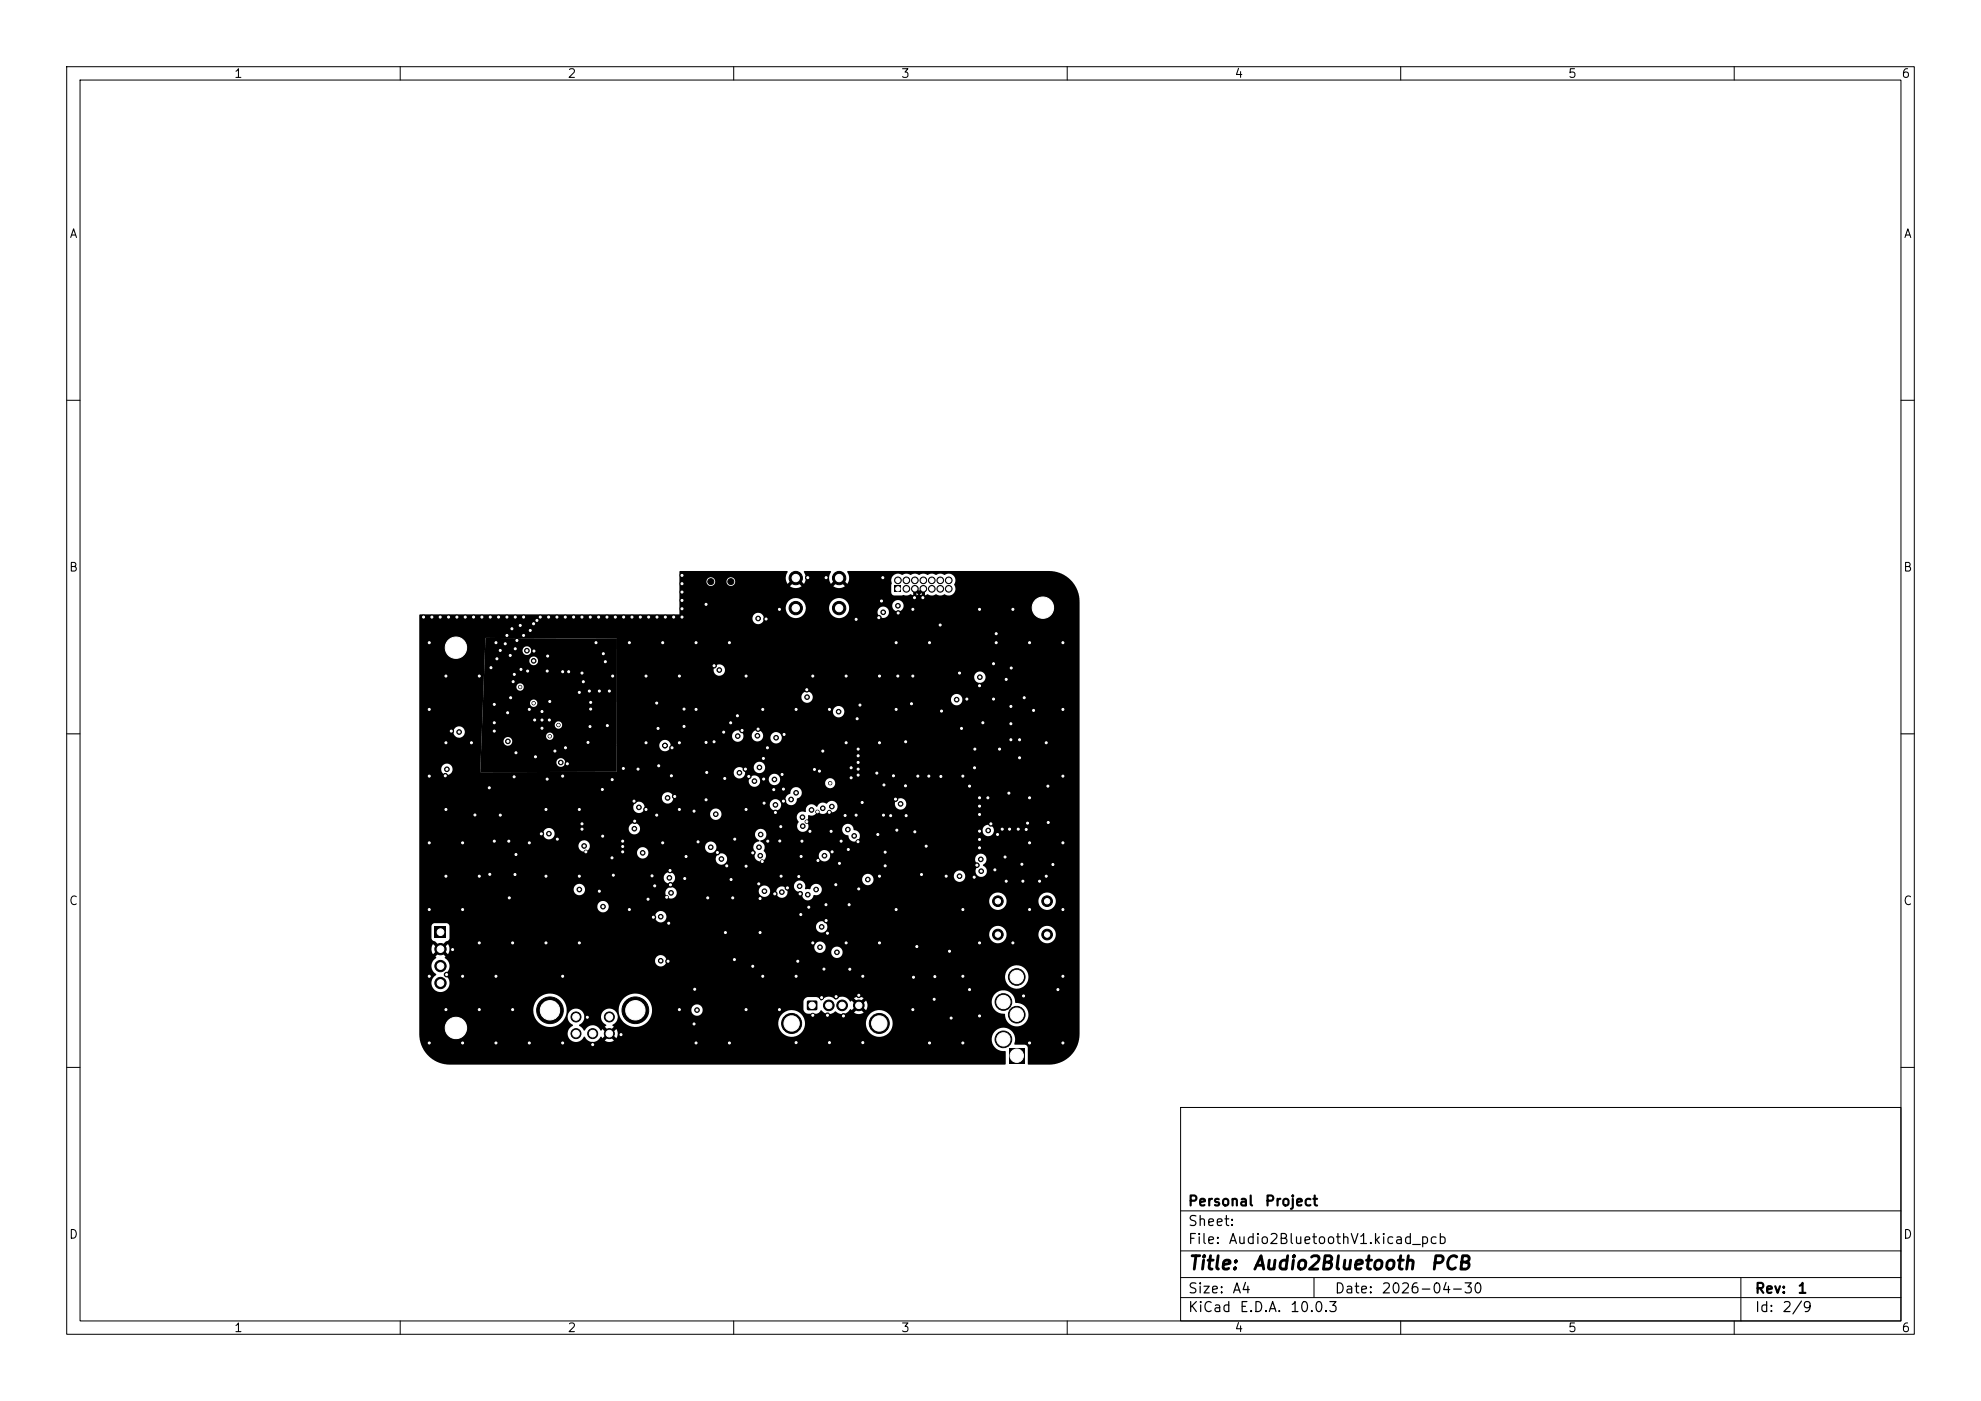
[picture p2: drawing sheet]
<svg xmlns="http://www.w3.org/2000/svg" width="297mm" height="210mm" viewBox="0 0 297 210" stroke-linecap="round" stroke-linejoin="round" font-family="sans-serif">
<defs><g id="words">
<g font-size="2">
<text x="178" y="190.8">Title:</text>
<text x="187.7" y="190.8">Audio2Bluetooth</text>
<text x="214.3" y="190.8">PCB</text>
</g>
<g font-size="1.5">
<text x="178" y="184.2">Sheet:</text>
<text x="178" y="181.2">Personal</text>
<text x="189.5" y="181.2">Project</text>
<text x="178" y="186.9">File:</text>
<text x="184.1" y="186.9">Audio2BluetoothV1.kicad_pcb</text>
<text x="178" y="197.1">KiCad</text>
<text x="178" y="194.3">Size:</text>
<text x="184.7" y="194.3">A4</text>
<text x="185.7" y="197.1">E.D.A.</text>
<text x="193.3" y="197.1">10.0.3</text>
<text x="200" y="194.3">Date:</text>
<text x="207" y="194.3">2026-04-30</text>
<text x="263" y="194.3">Rev:</text>
<text x="263" y="197.1">Id:</text>
<text x="267.1" y="197.1">2/9</text>
<text x="269.4" y="194.3">1</text>
</g>
<g font-size="1.3">
<text x="35" y="12">1</text>
<text x="85" y="12">2</text>
<text x="135" y="12">3</text>
<text x="185" y="12">4</text>
<text x="235" y="12">5</text>
<text x="285" y="12">6</text>
<text x="10.3" y="36">A</text>
<text x="285.4" y="36">A</text>
<text x="10.3" y="86">B</text>
<text x="285.3" y="86">B</text>
<text x="10.3" y="136">C</text>
<text x="285.3" y="136">C</text>
<text x="10.3" y="186">D</text>
<text x="285.3" y="186">D</text>
<text x="35" y="200">1</text>
<text x="85" y="200">2</text>
<text x="135" y="200">3</text>
<text x="185" y="200">4</text>
<text x="235" y="200">5</text>
<text x="285" y="200">6</text>
</g>
</g></defs>
<g fill="none" stroke="#000" stroke-width=".15">
<path d="M10 10h277v190h-277zM12 12h273v186h-273zM60 10v2M110 10v2M160 10v2M210 10v2M260 10v2M10 60h2M285 60h2M10 110h2M285 110h2M10 160h2"/>
<path d="M177 166h108v32h-108zM285 160h2M60 198v2M110 198v2M160 198v2M177 194.5h108M177 191.5h108M177 187.5h108M177 181.5h108M197 191.5v3M210 198v2M260 198v2"/>
<path d="M261 191.5v6.5"/>
</g>
<g fill="#000" stroke="#000" stroke-width=".15">
<circle cx="63.5" cy="92.5" r=".3"/>
<circle cx="64.4" cy="96.3" r=".35"/>
<circle cx="64.7" cy="92.5" r=".3"/>
<circle cx="66" cy="92.5" r=".3"/>
<circle cx="67.3" cy="92.5" r=".3"/>
<circle cx="68.4" cy="97.1" r="2.8"/>
<circle cx="68.5" cy="92.5" r=".3"/>
<circle cx="69.7" cy="92.5" r=".3"/>
<circle cx="71" cy="92.5" r=".3"/>
<circle cx="72.3" cy="92.5" r=".3"/>
<circle cx="73.5" cy="92.5" r=".3"/>
<circle cx="74.4" cy="96.3" r=".35"/>
<circle cx="74.5" cy="98.8" r=".3"/>
<circle cx="74.7" cy="92.5" r=".3"/>
<circle cx="75" cy="97.5" r=".3"/>
<circle cx="75.7" cy="96.5" r=".3"/>
<circle cx="76" cy="92.5" r=".3"/>
<circle cx="76" cy="95.3" r=".3"/>
<circle cx="76.5" cy="98.3" r=".3"/>
<circle cx="76.7" cy="94.3" r=".3"/>
<circle cx="77.3" cy="92.5" r=".3"/>
<circle cx="77.3" cy="97.3" r=".3"/>
<circle cx="77.5" cy="96" r=".3"/>
<circle cx="78" cy="93.8" r=".3"/>
<circle cx="78.5" cy="92.5" r=".3"/>
<circle cx="78.5" cy="95.3" r=".3"/>
<circle cx="79" cy="97.5" r=".35"/>
<circle cx="79.5" cy="94.5" r=".3"/>
<circle cx="80" cy="93.5" r=".3"/>
<circle cx="80" cy="99.1" r=".35"/>
<circle cx="80.1" cy="97.6" r=".35"/>
<circle cx="80.5" cy="93" r=".3"/>
<circle cx="81" cy="92.5" r=".3"/>
<circle cx="82.1" cy="98.3" r=".35"/>
<circle cx="82.3" cy="92.5" r=".3"/>
<circle cx="83.5" cy="92.5" r=".3"/>
<circle cx="84.7" cy="92.5" r=".3"/>
<circle cx="86" cy="92.5" r=".3"/>
<circle cx="87.3" cy="92.5" r=".3"/>
<circle cx="88.5" cy="92.5" r=".3"/>
<circle cx="89.4" cy="96.3" r=".35"/>
<circle cx="89.7" cy="92.5" r=".3"/>
<circle cx="90.5" cy="98" r=".35"/>
<circle cx="90.8" cy="99.2" r=".35"/>
<circle cx="91" cy="92.5" r=".3"/>
<circle cx="92.3" cy="92.5" r=".3"/>
<circle cx="93.5" cy="92.5" r=".3"/>
<circle cx="94.4" cy="96.3" r=".35"/>
<circle cx="94.7" cy="92.5" r=".3"/>
<circle cx="96" cy="92.5" r=".3"/>
<circle cx="97.2" cy="92.5" r=".3"/>
<circle cx="98.5" cy="92.5" r=".3"/>
<circle cx="99.4" cy="96.3" r=".35"/>
<circle cx="99.7" cy="92.5" r=".3"/>
<circle cx="101" cy="92.5" r=".3"/>
<circle cx="102.2" cy="90" r=".3"/>
<circle cx="102.2" cy="92.5" r=".3"/>
<circle cx="102.2" cy="86.3" r=".3"/>
<circle cx="102.2" cy="87.5" r=".3"/>
<circle cx="102.2" cy="91.3" r=".3"/>
<circle cx="102.3" cy="88.8" r=".3"/>
<circle cx="104.4" cy="96.3" r=".35"/>
<circle cx="105.9" cy="90.6" r=".35"/>
<circle cx="106.6" cy="87.2" r=".45"/>
<circle cx="107.1" cy="99.8" r=".35"/>
<circle cx="109.4" cy="96.3" r=".35"/>
<circle cx="109.6" cy="87.2" r=".45"/>
<circle cx="113.7" cy="92.7" r=".35"/>
<circle cx="114.9" cy="92.8" r=".35"/>
<circle cx="116.9" cy="91.3" r=".35"/>
<circle cx="119.3" cy="86.6" r="1"/>
<circle cx="119.3" cy="91.1" r="1"/>
<circle cx="121.1" cy="86.6" r=".35"/>
<circle cx="123.9" cy="86.6" r=".35"/>
<circle cx="125.8" cy="86.6" r="1"/>
<circle cx="125.8" cy="91.1" r="1"/>
<circle cx="128.4" cy="92.8" r=".35"/>
<circle cx="131.8" cy="92.6" r=".35"/>
<circle cx="132.2" cy="90.1" r=".35"/>
<circle cx="132.4" cy="86.6" r=".35"/>
<circle cx="132.4" cy="91.8" r=".35"/>
<circle cx="134.4" cy="96.3" r=".35"/>
<circle cx="134.6" cy="87" r=".5"/>
<circle cx="134.6" cy="90.8" r=".35"/>
<circle cx="134.7" cy="91.9" r=".35"/>
<circle cx="135.9" cy="88.3" r=".5"/>
<circle cx="135.9" cy="87" r=".5"/>
<circle cx="136.9" cy="91.3" r=".35"/>
<circle cx="137.1" cy="89.6" r=".35"/>
<circle cx="137.2" cy="87" r=".5"/>
<circle cx="137.2" cy="88.3" r=".5"/>
<circle cx="138.4" cy="89.6" r=".35"/>
<circle cx="138.4" cy="87" r=".5"/>
<circle cx="138.4" cy="88.3" r=".5"/>
<circle cx="139.4" cy="96.3" r=".35"/>
<circle cx="139.7" cy="88.3" r=".5"/>
<circle cx="139.7" cy="87" r=".5"/>
<circle cx="141" cy="93.7" r=".35"/>
<circle cx="141" cy="88.3" r=".5"/>
<circle cx="141" cy="87" r=".5"/>
<circle cx="142.2" cy="87" r=".5"/>
<circle cx="142.2" cy="88.3" r=".5"/>
<circle cx="146.9" cy="91.3" r=".35"/>
<circle cx="149" cy="99.5" r=".35"/>
<circle cx="149.4" cy="95" r=".35"/>
<circle cx="149.4" cy="96.3" r=".35"/>
<circle cx="151.9" cy="91.3" r=".35"/>
<circle cx="154.4" cy="96.3" r=".35"/>
<circle cx="156.4" cy="91.1" r="2.8"/>
<circle cx="159.4" cy="96.3" r=".35"/>
<circle cx="64.4" cy="116.3" r=".35"/>
<circle cx="64.4" cy="106.3" r=".35"/>
<circle cx="66.8" cy="116.3" r=".35"/>
<circle cx="66.9" cy="111.3" r=".35"/>
<circle cx="66.9" cy="101.3" r=".35"/>
<circle cx="67" cy="115.3" r=".35"/>
<circle cx="67.7" cy="109.6" r=".35"/>
<circle cx="68.8" cy="109.7" r=".35"/>
<circle cx="70.7" cy="111.3" r=".35"/>
<circle cx="71.9" cy="101.3" r=".35"/>
<circle cx="73.4" cy="118.1" r=".35"/>
<circle cx="73.6" cy="100.1" r=".35"/>
<circle cx="74.1" cy="105.6" r=".35"/>
<circle cx="74.1" cy="109.6" r=".35"/>
<circle cx="74.1" cy="108.3" r=".35"/>
<circle cx="76.1" cy="106.8" r=".35"/>
<circle cx="76.1" cy="111.1" r=".35"/>
<circle cx="76.6" cy="104.6" r=".35"/>
<circle cx="76.9" cy="102.2" r=".35"/>
<circle cx="77.1" cy="116.4" r=".35"/>
<circle cx="77.1" cy="101.1" r=".35"/>
<circle cx="77.4" cy="112.8" r=".35"/>
<circle cx="78" cy="103" r=".25"/>
<circle cx="78.1" cy="100.3" r=".35"/>
<circle cx="79.1" cy="100.6" r=".35"/>
<circle cx="79.4" cy="106.3" r=".35"/>
<circle cx="80" cy="105.4" r=".25"/>
<circle cx="80.2" cy="107.9" r=".25"/>
<circle cx="80.3" cy="113.4" r=".25"/>
<circle cx="81.3" cy="109.2" r=".25"/>
<circle cx="81.3" cy="106.7" r=".25"/>
<circle cx="81.3" cy="107.9" r=".25"/>
<circle cx="82" cy="116.8" r=".3"/>
<circle cx="82" cy="100.6" r=".25"/>
<circle cx="82.4" cy="107.9" r=".25"/>
<circle cx="82.4" cy="110.4" r=".25"/>
<circle cx="82.4" cy="105.2" r=".25"/>
<circle cx="83.2" cy="112.6" r=".25"/>
<circle cx="83.7" cy="108.7" r=".25"/>
<circle cx="84.1" cy="114.3" r=".35"/>
<circle cx="84.4" cy="116.3" r=".35"/>
<circle cx="84.4" cy="100.7" r=".25"/>
<circle cx="84.8" cy="112.1" r=".3"/>
<circle cx="85.1" cy="114.5" r=".35"/>
<circle cx="85.3" cy="100.7" r=".25"/>
<circle cx="86.9" cy="103.8" r=".35"/>
<circle cx="87.3" cy="100.9" r=".35"/>
<circle cx="87.5" cy="102.2" r=".35"/>
<circle cx="88.2" cy="111.3" r=".35"/>
<circle cx="88.4" cy="103.6" r=".35"/>
<circle cx="88.5" cy="108.9" r=".25"/>
<circle cx="88.6" cy="106.3" r=".35"/>
<circle cx="88.6" cy="105.3" r=".35"/>
<circle cx="89.9" cy="103.6" r=".35"/>
<circle cx="90.3" cy="118.3" r=".3"/>
<circle cx="91.1" cy="108.8" r=".3"/>
<circle cx="91.4" cy="103.6" r=".35"/>
<circle cx="91.8" cy="116.9" r=".3"/>
<circle cx="91.9" cy="101.3" r=".35"/>
<circle cx="93.5" cy="115.2" r=".25"/>
<circle cx="95.7" cy="115.3" r=".35"/>
<circle cx="96.9" cy="111.3" r=".35"/>
<circle cx="96.9" cy="101.3" r=".35"/>
<circle cx="98.5" cy="105.4" r=".35"/>
<circle cx="98.7" cy="109.2" r=".35"/>
<circle cx="98.8" cy="114.8" r=".35"/>
<circle cx="99.7" cy="111.8" r=".35"/>
<circle cx="100.1" cy="119.6" r=".35"/>
<circle cx="100.7" cy="116.3" r=".35"/>
<circle cx="100.8" cy="112.1" r=".35"/>
<circle cx="101.2" cy="119.4" r=".35"/>
<circle cx="101.9" cy="111.3" r=".35"/>
<circle cx="101.9" cy="101.3" r=".35"/>
<circle cx="102.6" cy="108.9" r=".35"/>
<circle cx="102.6" cy="106.3" r=".35"/>
<circle cx="104.4" cy="106.3" r=".35"/>
<circle cx="105.9" cy="119.9" r=".35"/>
<circle cx="105.9" cy="111.3" r=".35"/>
<circle cx="106" cy="115.8" r=".35"/>
<circle cx="107.1" cy="111.2" r=".35"/>
<circle cx="107.8" cy="100.4" r=".35"/>
<circle cx="108.5" cy="109.8" r=".35"/>
<circle cx="108.7" cy="116.7" r=".35"/>
<circle cx="109.5" cy="108.4" r=".25"/>
<circle cx="110.6" cy="107.3" r=".35"/>
<circle cx="110.6" cy="110.3" r=".35"/>
<circle cx="110.9" cy="115.8" r=".35"/>
<circle cx="111.3" cy="109.5" r=".35"/>
<circle cx="111.8" cy="115.3" r=".35"/>
<circle cx="111.9" cy="101.3" r=".35"/>
<circle cx="112.3" cy="116.4" r=".35"/>
<circle cx="113.1" cy="117.1" r=".35"/>
<circle cx="113.6" cy="110.3" r=".35"/>
<circle cx="113.7" cy="109.3" r=".35"/>
<circle cx="113.9" cy="115" r=".35"/>
<circle cx="114.4" cy="106.3" r=".35"/>
<circle cx="114.5" cy="113.7" r=".25"/>
<circle cx="114.5" cy="116.8" r=".35"/>
<circle cx="115.1" cy="112.1" r=".25"/>
<circle cx="116" cy="118.4" r=".3"/>
<circle cx="116.1" cy="116.8" r=".35"/>
<circle cx="116.4" cy="110.6" r=".35"/>
<circle cx="117.3" cy="116.1" r=".25"/>
<circle cx="117.5" cy="118.3" r=".25"/>
<circle cx="117.6" cy="110.1" r=".35"/>
<circle cx="118.6" cy="119.8" r=".35"/>
<circle cx="119.4" cy="118.8" r=".35"/>
<circle cx="119.4" cy="106.3" r=".35"/>
<circle cx="121" cy="103.4" r=".35"/>
<circle cx="121" cy="104.5" r=".35"/>
<circle cx="121.9" cy="101.3" r=".35"/>
<circle cx="122.1" cy="115.3" r=".35"/>
<circle cx="122.9" cy="115.6" r=".35"/>
<circle cx="123.4" cy="112.6" r=".35"/>
<circle cx="124.4" cy="106.3" r=".35"/>
<circle cx="124.5" cy="117.4" r=".25"/>
<circle cx="125.7" cy="106.7" r=".35"/>
<circle cx="126.9" cy="111.3" r=".35"/>
<circle cx="126.9" cy="101.3" r=".35"/>
<circle cx="127.6" cy="116.6" r=".35"/>
<circle cx="127.6" cy="115.1" r=".35"/>
<circle cx="128.5" cy="107.7" r=".3"/>
<circle cx="128.7" cy="116.2" r=".35"/>
<circle cx="128.7" cy="113.3" r=".35"/>
<circle cx="128.7" cy="114.3" r=".35"/>
<circle cx="128.7" cy="112.3" r=".35"/>
<circle cx="128.7" cy="115.3" r=".35"/>
<circle cx="128.9" cy="105.7" r=".3"/>
<circle cx="131.5" cy="115.9" r=".35"/>
<circle cx="131.9" cy="111.3" r=".35"/>
<circle cx="131.9" cy="101.3" r=".35"/>
<circle cx="132.5" cy="117.7" r=".35"/>
<circle cx="134" cy="116.3" r=".35"/>
<circle cx="134.3" cy="119.8" r=".35"/>
<circle cx="134.4" cy="106.3" r=".35"/>
<circle cx="134.6" cy="101.3" r=".35"/>
<circle cx="135.8" cy="117.8" r=".3"/>
<circle cx="135.8" cy="111.2" r=".3"/>
<circle cx="136.7" cy="105.5" r=".35"/>
<circle cx="136.9" cy="101.3" r=".35"/>
<circle cx="137.6" cy="116.3" r=".25"/>
<circle cx="139.3" cy="116.3" r=".35"/>
<circle cx="141.1" cy="116.4" r=".35"/>
<circle cx="141.2" cy="106.6" r=".35"/>
<circle cx="143.4" cy="104.9" r=".35"/>
<circle cx="143.9" cy="100.9" r=".35"/>
<circle cx="144.2" cy="109.2" r=".35"/>
<circle cx="144.4" cy="116.3" r=".35"/>
<circle cx="145" cy="104.8" r=".35"/>
<circle cx="145.4" cy="117.8" r=".35"/>
<circle cx="146.1" cy="115.1" r=".35"/>
<circle cx="146.2" cy="112.3" r=".35"/>
<circle cx="146.9" cy="102.8" r=".35"/>
<circle cx="146.9" cy="119.6" r=".35"/>
<circle cx="146.9" cy="101.5" r=".35"/>
<circle cx="147.4" cy="108.3" r=".35"/>
<circle cx="148.1" cy="119.6" r=".35"/>
<circle cx="149" cy="104.8" r=".35"/>
<circle cx="149.9" cy="112.3" r=".35"/>
<circle cx="150.9" cy="101.8" r=".35"/>
<circle cx="151.3" cy="118.9" r=".35"/>
<circle cx="151.6" cy="108.5" r=".35"/>
<circle cx="151.6" cy="105.9" r=".35"/>
<circle cx="151.6" cy="110.9" r=".35"/>
<circle cx="151.6" cy="100.1" r=".35"/>
<circle cx="152.9" cy="110.9" r=".35"/>
<circle cx="152.9" cy="113.6" r=".35"/>
<circle cx="153.6" cy="104.6" r=".35"/>
<circle cx="154.4" cy="119.6" r=".35"/>
<circle cx="155" cy="106.5" r=".35"/>
<circle cx="156.9" cy="111.3" r=".35"/>
<circle cx="157.1" cy="117.8" r=".35"/>
<circle cx="159.4" cy="116.3" r=".35"/>
<circle cx="159.4" cy="106.3" r=".35"/>
<circle cx="64.4" cy="136.3" r=".35"/>
<circle cx="64.4" cy="126.3" r=".35"/>
<circle cx="66.9" cy="121.3" r=".35"/>
<circle cx="66.9" cy="131.3" r=".35"/>
<circle cx="69.4" cy="136.3" r=".35"/>
<circle cx="69.4" cy="126.3" r=".35"/>
<circle cx="71.2" cy="122.2" r=".3"/>
<circle cx="71.9" cy="131.3" r=".35"/>
<circle cx="73.4" cy="131.1" r=".3"/>
<circle cx="74.1" cy="126.1" r=".35"/>
<circle cx="75" cy="122.2" r=".3"/>
<circle cx="76.3" cy="126.1" r=".3"/>
<circle cx="76.4" cy="134.6" r=".35"/>
<circle cx="77.2" cy="131.1" r=".3"/>
<circle cx="77.4" cy="128.1" r=".35"/>
<circle cx="79.4" cy="126.3" r=".35"/>
<circle cx="81.2" cy="125" r=".35"/>
<circle cx="81.9" cy="121.3" r=".35"/>
<circle cx="81.9" cy="131.3" r=".35"/>
<circle cx="82.3" cy="125" r=".35"/>
<circle cx="83.6" cy="125.8" r=".35"/>
<circle cx="86.9" cy="121.3" r=".35"/>
<circle cx="86.9" cy="133.3" r=".35"/>
<circle cx="86.9" cy="131.3" r=".35"/>
<circle cx="87.3" cy="123.5" r=".35"/>
<circle cx="87.3" cy="124.3" r=".35"/>
<circle cx="87.6" cy="126.8" r=".35"/>
<circle cx="87.8" cy="127.7" r=".25"/>
<circle cx="89.9" cy="133.6" r=".35"/>
<circle cx="90.4" cy="125.3" r=".35"/>
<circle cx="90.4" cy="135.9" r=".35"/>
<circle cx="91.8" cy="128.6" r=".35"/>
<circle cx="92" cy="131.2" r=".35"/>
<circle cx="93.4" cy="127.7" r=".35"/>
<circle cx="93.4" cy="126.9" r=".35"/>
<circle cx="93.4" cy="126.1" r=".35"/>
<circle cx="94.4" cy="136.3" r=".35"/>
<circle cx="95.1" cy="120.1" r=".35"/>
<circle cx="95.1" cy="124.2" r=".35"/>
<circle cx="95.2" cy="123.1" r=".35"/>
<circle cx="95.8" cy="121" r=".35"/>
<circle cx="96.4" cy="127.8" r=".35"/>
<circle cx="96.9" cy="121.3" r=".35"/>
<circle cx="97.2" cy="134.8" r=".35"/>
<circle cx="97.8" cy="131.3" r=".35"/>
<circle cx="98" cy="137.5" r=".35"/>
<circle cx="98.2" cy="132.8" r=".25"/>
<circle cx="98.5" cy="122.2" r=".35"/>
<circle cx="99.1" cy="137.4" r=".35"/>
<circle cx="99.4" cy="126.3" r=".35"/>
<circle cx="100" cy="134.5" r=".25"/>
<circle cx="100.3" cy="138.4" r=".35"/>
<circle cx="100.4" cy="131.6" r=".35"/>
<circle cx="100.5" cy="130.5" r=".35"/>
<circle cx="100.5" cy="132.6" r=".35"/>
<circle cx="100.6" cy="133.8" r=".35"/>
<circle cx="101.9" cy="121.3" r=".35"/>
<circle cx="102.7" cy="131.7" r=".35"/>
<circle cx="102.9" cy="128.4" r=".35"/>
<circle cx="104.1" cy="121.6" r=".35"/>
<circle cx="104.7" cy="126.2" r=".35"/>
<circle cx="106.1" cy="134.6" r=".35"/>
<circle cx="106.6" cy="127" r=".35"/>
<circle cx="107.3" cy="122" r=".35"/>
<circle cx="107.6" cy="127.8" r=".35"/>
<circle cx="108.2" cy="128.8" r=".35"/>
<circle cx="108.8" cy="139.8" r=".35"/>
<circle cx="109" cy="129.8" r=".35"/>
<circle cx="109.6" cy="131.8" r=".35"/>
<circle cx="109.9" cy="134.6" r=".35"/>
<circle cx="110.2" cy="125.8" r=".35"/>
<circle cx="111.9" cy="121.3" r=".35"/>
<circle cx="111.9" cy="129.8" r=".35"/>
<circle cx="112.9" cy="127.8" r=".35"/>
<circle cx="113.8" cy="132.5" r=".35"/>
<circle cx="113.8" cy="127" r=".35"/>
<circle cx="114" cy="139.8" r=".35"/>
<circle cx="114" cy="134.7" r=".35"/>
<circle cx="114" cy="128.3" r=".35"/>
<circle cx="114" cy="125.1" r=".35"/>
<circle cx="114.3" cy="129.1" r=".25"/>
<circle cx="114.6" cy="120.4" r=".25"/>
<circle cx="114.6" cy="133.6" r=".35"/>
<circle cx="115.1" cy="126.1" r=".35"/>
<circle cx="116.2" cy="134" r=".35"/>
<circle cx="116.3" cy="120.7" r=".35"/>
<circle cx="116.3" cy="121.8" r=".35"/>
<circle cx="116.9" cy="126.1" r=".25"/>
<circle cx="117.1" cy="123.9" r=".25"/>
<circle cx="117.1" cy="131.3" r=".35"/>
<circle cx="117.2" cy="133.7" r=".35"/>
<circle cx="117.5" cy="120.1" r=".35"/>
<circle cx="118.1" cy="133.1" r=".35"/>
<circle cx="119.8" cy="131.4" r=".35"/>
<circle cx="119.9" cy="132.8" r=".35"/>
<circle cx="120" cy="134" r=".35"/>
<circle cx="120.1" cy="137.1" r=".35"/>
<circle cx="120.1" cy="128.4" r=".35"/>
<circle cx="120.2" cy="126.1" r=".25"/>
<circle cx="120.3" cy="122.5" r=".35"/>
<circle cx="120.4" cy="123.8" r=".35"/>
<circle cx="121" cy="123.2" r=".25"/>
<circle cx="121.1" cy="134.1" r=".35"/>
<circle cx="121.3" cy="136" r=".35"/>
<circle cx="121.4" cy="124.6" r=".25"/>
<circle cx="121.7" cy="121.4" r=".35"/>
<circle cx="122.4" cy="133.3" r=".35"/>
<circle cx="122.6" cy="121.7" r=".25"/>
<circle cx="122.6" cy="129" r=".25"/>
<circle cx="123.2" cy="138.9" r=".35"/>
<circle cx="123.4" cy="121.2" r=".35"/>
<circle cx="123.6" cy="128.3" r=".35"/>
<circle cx="123.8" cy="135.6" r=".35"/>
<circle cx="123.9" cy="138" r=".35"/>
<circle cx="124.1" cy="139.9" r=".35"/>
<circle cx="124.3" cy="121.8" r=".3"/>
<circle cx="124.6" cy="124.6" r=".25"/>
<circle cx="124.7" cy="120.9" r=".35"/>
<circle cx="124.8" cy="127.7" r=".25"/>
<circle cx="125.3" cy="132.6" r=".35"/>
<circle cx="125.9" cy="129.4" r=".35"/>
<circle cx="126.1" cy="126.1" r=".25"/>
<circle cx="126.7" cy="122.2" r=".35"/>
<circle cx="127.1" cy="124.3" r=".35"/>
<circle cx="127.2" cy="127.3" r=".35"/>
<circle cx="127.3" cy="135.6" r=".35"/>
<circle cx="128.1" cy="125.3" r=".35"/>
<circle cx="128.4" cy="122.2" r=".35"/>
<circle cx="128.6" cy="126.2" r=".3"/>
<circle cx="128.7" cy="133.2" r=".3"/>
<circle cx="129.3" cy="120.3" r=".35"/>
<circle cx="130.1" cy="131.8" r=".35"/>
<circle cx="131.6" cy="125.1" r=".35"/>
<circle cx="131.9" cy="131.3" r=".35"/>
<circle cx="132.5" cy="122.2" r=".35"/>
<circle cx="132.7" cy="129.8" r=".3"/>
<circle cx="132.7" cy="127.7" r=".3"/>
<circle cx="133.5" cy="122.3" r=".3"/>
<circle cx="134.4" cy="136.3" r=".35"/>
<circle cx="134.5" cy="124.4" r=".3"/>
<circle cx="135" cy="120.5" r=".35"/>
<circle cx="135.9" cy="122.3" r=".3"/>
<circle cx="137.2" cy="124.7" r=".35"/>
<circle cx="138.2" cy="131.1" r=".35"/>
<circle cx="138.9" cy="126.8" r=".35"/>
<circle cx="141.9" cy="131.3" r=".35"/>
<circle cx="143.9" cy="131.3" r=".35"/>
<circle cx="144.4" cy="136.3" r=".35"/>
<circle cx="146.1" cy="131.5" r=".35"/>
<circle cx="146.5" cy="129.7" r=".35"/>
<circle cx="146.9" cy="125.8" r=".35"/>
<circle cx="146.9" cy="120.8" r=".35"/>
<circle cx="146.9" cy="127.1" r=".35"/>
<circle cx="146.9" cy="122.1" r=".35"/>
<circle cx="146.9" cy="124.6" r=".35"/>
<circle cx="147" cy="128.8" r=".35"/>
<circle cx="147.1" cy="130.6" r=".35"/>
<circle cx="148.2" cy="124.5" r=".35"/>
<circle cx="148.6" cy="123.5" r=".35"/>
<circle cx="149.2" cy="130.4" r=".35"/>
<circle cx="149.6" cy="125.1" r=".35"/>
<circle cx="149.6" cy="135.1" r=".8"/>
<circle cx="150.3" cy="124.3" r=".35"/>
<circle cx="150.7" cy="128.5" r=".35"/>
<circle cx="150.9" cy="132.1" r=".35"/>
<circle cx="151.4" cy="124.3" r=".35"/>
<circle cx="152.7" cy="124.3" r=".35"/>
<circle cx="153.2" cy="129.5" r=".35"/>
<circle cx="153.4" cy="132.1" r=".35"/>
<circle cx="153.9" cy="124.3" r=".35"/>
<circle cx="154.1" cy="123.4" r=".35"/>
<circle cx="154.4" cy="136.3" r=".35"/>
<circle cx="154.4" cy="126.3" r=".35"/>
<circle cx="155.9" cy="132.1" r=".35"/>
<circle cx="156.9" cy="131.3" r=".35"/>
<circle cx="157" cy="135.1" r=".8"/>
<circle cx="157.2" cy="123.3" r=".35"/>
<circle cx="157.9" cy="129.6" r=".35"/>
<circle cx="159.4" cy="136.3" r=".35"/>
<circle cx="159.4" cy="126.3" r=".35"/>
<circle cx="64.4" cy="146.3" r=".35"/>
<circle cx="64.4" cy="156.3" r=".35"/>
<circle cx="66" cy="142.3" r=".85"/>
<circle cx="66" cy="147.4" r=".85"/>
<circle cx="66" cy="144.8" r=".85"/>
<circle cx="66.9" cy="151.3" r=".35"/>
<circle cx="67" cy="146.1" r=".35"/>
<circle cx="67.9" cy="142.3" r=".35"/>
<circle cx="68.4" cy="154.1" r="2.8"/>
<circle cx="69.4" cy="156.3" r=".35"/>
<circle cx="69.4" cy="146.3" r=".35"/>
<circle cx="71.9" cy="151.3" r=".35"/>
<circle cx="71.9" cy="141.3" r=".35"/>
<circle cx="74.4" cy="156.3" r=".35"/>
<circle cx="74.4" cy="146.3" r=".35"/>
<circle cx="76.9" cy="141.3" r=".35"/>
<circle cx="76.9" cy="151.3" r=".35"/>
<circle cx="79.4" cy="156.3" r=".35"/>
<circle cx="81.9" cy="141.3" r=".35"/>
<circle cx="82.5" cy="151.4" r="2"/>
<circle cx="84.4" cy="146.3" r=".35"/>
<circle cx="84.4" cy="156.3" r=".35"/>
<circle cx="86.4" cy="152.4" r=".75"/>
<circle cx="86.4" cy="154.9" r=".75"/>
<circle cx="86.9" cy="141.3" r=".35"/>
<circle cx="88.1" cy="152.5" r=".35"/>
<circle cx="88.9" cy="154.9" r=".75"/>
<circle cx="88.9" cy="156.6" r=".35"/>
<circle cx="91.4" cy="152.4" r=".75"/>
<circle cx="91.4" cy="154.9" r=".75"/>
<circle cx="93.1" cy="155.1" r=".35"/>
<circle cx="95.3" cy="151.4" r="2"/>
<circle cx="99.1" cy="144" r=".35"/>
<circle cx="100.2" cy="144.1" r=".35"/>
<circle cx="101.9" cy="151.3" r=".35"/>
<circle cx="104.1" cy="153.5" r=".35"/>
<circle cx="104.2" cy="148.3" r=".35"/>
<circle cx="104.4" cy="156.3" r=".35"/>
<circle cx="104.5" cy="151.4" r=".35"/>
<circle cx="109.4" cy="156.3" r=".35"/>
<circle cx="110.1" cy="143.8" r=".35"/>
<circle cx="111.9" cy="151.3" r=".35"/>
<circle cx="112.9" cy="144.8" r=".35"/>
<circle cx="114.4" cy="146.3" r=".35"/>
<circle cx="116.9" cy="151.3" r=".35"/>
<circle cx="118.7" cy="153.4" r="1.5"/>
<circle cx="119.4" cy="156.3" r=".35"/>
<circle cx="119.4" cy="146.3" r=".35"/>
<circle cx="119.6" cy="144.1" r=".35"/>
<circle cx="121.9" cy="141.3" r=".35"/>
<circle cx="121.9" cy="152.2" r=".3"/>
<circle cx="122.9" cy="142" r=".35"/>
<circle cx="123.2" cy="149.5" r=".3"/>
<circle cx="123.5" cy="145.3" r=".3"/>
<circle cx="124.1" cy="152.2" r=".35"/>
<circle cx="124.3" cy="150.7" r=".8"/>
<circle cx="124.4" cy="156.3" r=".35"/>
<circle cx="125.4" cy="149.4" r=".35"/>
<circle cx="125.5" cy="142.7" r=".35"/>
<circle cx="126.3" cy="150.7" r=".8"/>
<circle cx="126.5" cy="152.3" r=".35"/>
<circle cx="126.9" cy="141.3" r=".35"/>
<circle cx="127.4" cy="145.3" r=".3"/>
<circle cx="128.8" cy="150.7" r=".8"/>
<circle cx="128.8" cy="149.2" r=".35"/>
<circle cx="129.4" cy="156.3" r=".35"/>
<circle cx="129.4" cy="146.3" r=".35"/>
<circle cx="131.8" cy="153.4" r="1.5"/>
<circle cx="131.9" cy="141.3" r=".35"/>
<circle cx="136.9" cy="151.3" r=".35"/>
<circle cx="137" cy="146.5" r=".25"/>
<circle cx="137.5" cy="141.9" r=".35"/>
<circle cx="139.4" cy="156.3" r=".35"/>
<circle cx="140.1" cy="149.8" r=".25"/>
<circle cx="140.2" cy="146.4" r=".35"/>
<circle cx="142.4" cy="142.6" r=".25"/>
<circle cx="142.6" cy="152.6" r=".35"/>
<circle cx="144.4" cy="146.3" r=".35"/>
<circle cx="144.4" cy="156.3" r=".35"/>
<circle cx="145.4" cy="148.3" r=".35"/>
<circle cx="146.9" cy="152.3" r=".35"/>
<circle cx="146.9" cy="141.3" r=".35"/>
<circle cx="149.6" cy="140.1" r=".8"/>
<circle cx="150.4" cy="155.8" r="1.25"/>
<circle cx="150.4" cy="150.2" r="1.25"/>
<circle cx="151.9" cy="141.3" r=".35"/>
<circle cx="152.4" cy="146.4" r="1.25"/>
<circle cx="152.4" cy="152.1" r="1.25"/>
<circle cx="153.5" cy="149.3" r=".35"/>
<circle cx="154.4" cy="156.3" r=".35"/>
<circle cx="157" cy="140.1" r=".8"/>
<circle cx="158.6" cy="148.3" r=".25"/>
<circle cx="159.4" cy="156.3" r=".35"/>
<circle cx="159.4" cy="146.3" r=".35"/>
</g>
<path d="M72.8 95.6l19.7 .2v19.9l-20.5 .1 .1-1.6h11.3a.65 .65 0 0 0 .9 .7 .65 .65 0 0 0 .2-1.1 .65 .65 0 0 0-1.1 .3v.1h-11.3l.1-3.1h3.3a.65 .65 0 0 0 .9 .6 .65 .65 0 0 0 .2-1 .65 .65 0 0 0-1.1 .2v.2h-3.3v-.8h9.7a.56 .56 0 0 0 .7 .6 .56 .56 0 0 0 .2-.9 .56 .56 0 0 0-.9 .2v.1h-9.7l.1-1.7h10.9a.56 .56 0 0 0 .7 .6 .56 .56 0 0 0 .2-.9 .56 .56 0 0 0-.9 .2v.1h-10.9l.1-3.3h7.1a.56 .56 0 0 0 .7 .6 .56 .56 0 0 0 .2-.9 .56 .56 0 0 0-.9 .2v.1h-7.1l.1-2.4h4.9a.56 .56 0 0 0 .7 .6 .56 .56 0 0 0 .3-.9 .56 .56 0 0 0-.9 .2l-.1 .1h-4.9l.1-3.9h6.8a.65 .65 0 0 0 .8 .7 .65 .65 0 0 0 .3-1.1 .65 .65 0 0 0-1.1 .3v.1h-6.8l.1-1.5h5.6a.65 .65 0 0 0 .9 .6 .65 .65 0 0 0 .2-1 .65 .65 0 0 0-1 .2l-.1 .2h-5.6zM62.9 92.1h39v-1.1h15.9v.3a1.51 1.51 0 0 0 1.6 1.4 1.51 1.51 0 0 0 1.4-1.7h3.5v.3a1.51 1.51 0 0 0 1.3 1.3 1.51 1.51 0 0 0 1.6-.9h4.4v.2a.85 .85 0 0 0 1.3 .6 .85 .85 0 0 0 0-1.4 .85 .85 0 0 0-1.3 .6h-4.4l.1-.4-.1-.6h6.6a.85 .85 0 0 0 1.1 .9 .85 .85 0 0 0 .3-1.4 .85 .85 0 0 0-1.4 .4v.1h-6.6a1.5 1.5 0 0 0-1.6-1 1.5 1.5 0 0 0-1.3 1.3h-3.5v-.2a1.51 1.51 0 0 0-1.6-1.2 1.51 1.51 0 0 0-1.4 1.4h-15.9v-3.8h4v.2a.65 .65 0 0 0 .7 .4 .65 .65 0 0 0 .6-.6h1.7v.2a.65 .65 0 0 0 1.1 .3 .65 .65 0 0 0-.2-1.1 .65 .65 0 0 0-.9 .6h-1.7v-.1a.65 .65 0 0 0-.7-.6 .65 .65 0 0 0-.6 .7h-4v-1.6h16.1l.1 .2a1.48 1.48 0 0 0 0 1.7l.7-.7 .3 .4-.7 .7h.1a1.49 1.49 0 0 0 1.7 0l-.7-.7 .3-.4 .7 .7 .1-.1a1.8 1.8 0 0 0-.1-1.7l4-.1 .1 .1a1.52 1.52 0 0 0 0 1.8l.7-.7 .3 .4-.7 .7h.1a1.49 1.49 0 0 0 1.7 0l-.7-.7 .3-.4 .7 .7 .2-.4h6.4l.1 .4-.1 1.3 .2 .3 .3 .2 1.4-.1a1.1 1.1 0 0 0 1-.1 1.09 1.09 0 0 0 1.2 0l-.5-.5a.33 .33 0 0 0 .3-.3 .33 .33 0 0 0-.2-.3 .18 .18 0 0 1 .3-.1 .18 .18 0 0 1 0 .2l-.1 .2 .3 .2 .3-.2-.2-.2 .1-.2 .2 .1a.33 .33 0 0 0-.1 .4 .33 .33 0 0 0 .4 .2l-.5 .6a1.45 1.45 0 0 0 1.1-.1 1.35 1.35 0 0 0 1.3 0 1.35 1.35 0 0 0 1.3 0 1.05 1.05 0 0 0 1.3-.2 1.05 1.05 0 0 0 .1-1.3 1.01 1.01 0 0 0-.2-1.3 1.01 1.01 0 0 0-1.3-.1h-.1a1.23 1.23 0 0 0-1.2 0 1.23 1.23 0 0 0-1.3 0 1.23 1.23 0 0 0-1.3 0 1.23 1.23 0 0 0-1.2 0 1.23 1.23 0 0 0-1.3 0 1 1 0 0 0-1.1-.1 1 1 0 0 0-.5 1h-6.4l.1-.1a1.94 1.94 0 0 0-.3-1.3l30.3-.1a4.6 4.6 0 0 1 4.6 4.6v64.8a4.6 4.6 0 0 1-4.6 4.6h-3.2l-.1-2.7-.3-.3-1.6-.1a1.77 1.77 0 0 0-1.2-2.4 1.77 1.77 0 0 0-2.2 1.6 1.77 1.77 0 0 0 2 1.8l.1 2-.1 .1h-83.3a4.6 4.6 0 0 1-4.5-4.6v-3.7h17.1a2.5 2.5 0 0 0 1.9 2.6 2.5 2.5 0 0 0 2.9-1.6h.3v.2a1.59 1.59 0 0 0 .8 1.2 1.29 1.29 0 0 0-.5 2.1 1.29 1.29 0 0 0 2.1-.4h.2a1.28 1.28 0 0 0 1.2 .8 1.28 1.28 0 0 0 1.1-.8h.2l.1 .2 .6-.5 .3 .3-.5 .6a1.24 1.24 0 0 0 1.3 0l-.5-.6 .3-.3 .6 .5a1.24 1.24 0 0 0 0-1.4l-.6 .6-.3-.3 .5-.6-.2-.1v-.2a1.27 1.27 0 0 0 .8-1.1 1.27 1.27 0 0 0-.7-1.2h.9v.3a2.5 2.5 0 0 0 1.5 2.2 2.5 2.5 0 0 0 2.6-.5h19.8v.2a2 2 0 0 0 2.1 1.9 2 2 0 0 0 1.9-2.1h9.1v.2a2 2 0 0 0 3.1 1.6 2 2 0 0 0 0-3.4 2 2 0 0 0-3.1 1.6h-9.1v-.3a2 2 0 0 0-2.1-1.6 2 2 0 0 0-1.9 1.9h-19.8l.2-.2a2.5 2.5 0 0 0 .7-1.8h5.8v.2a.85 .85 0 0 0 1.4 .6 .85 .85 0 0 0 0-1.4 .85 .85 0 0 0-1.4 .6h-5.8l-.1-.6-.3-.5h23.1v1.2l.1 .3 .3 .2h1.6l.3-.1 .3-.4a1.49 1.49 0 0 0 2.2 .2 1.39 1.39 0 0 0 2.2-.3l.2 .1 .6-.6 .3 .4-.5 .6a1.29 1.29 0 0 0 1.4 0l-.6-.6 .3-.4 .7 .6a1.29 1.29 0 0 0 0-1.3h18.8v.2a1.75 1.75 0 0 0 1.9 1.7 1.77 1.77 0 0 0 1.7 1.9 1.77 1.77 0 0 0 1.9-1.8 1.77 1.77 0 0 0-1.9-1.8 1.79 1.79 0 0 0-1.7-1.8 1.79 1.79 0 0 0-1.9 1.6h-18.8l-.1-.1-.6 .6-.3-.4 .6-.6a1.29 1.29 0 0 0-1.5 0l.6 .6-.3 .4-.6-.6-.3 .1a1.41 1.41 0 0 0-2.2-.3 1.41 1.41 0 0 0-2.1 .2l-.3-.4-.3-.1h-1.3l-.6 .2-.1 .5h-23.1a2.5 2.5 0 0 0-2.7-1.2 2.5 2.5 0 0 0-1.9 2.3h-1a1.27 1.27 0 0 0-1.6 .7 1.27 1.27 0 0 0 .7 1.6v.2l-.2 .1 .5 .6-.3 .3-.6-.6-.2 .3a1.37 1.37 0 0 0-1.2-.8 1.37 1.37 0 0 0-1.3 .8l-.8-.8a1.27 1.27 0 0 0 .4-2.2 1.27 1.27 0 0 0-2.1 .8h-.3a2.5 2.5 0 0 0-1.8-3.3 2.5 2.5 0 0 0-3 2.3h-17.1v-12.5h1.8v1.8a.58 .58 0 0 0 .5 .5l.7 .7-.3 .3-.7-.5a1.34 1.34 0 0 0 0 1.4l.7-.6 .3 .4-.6 .6 .1 .2a1.43 1.43 0 0 0 0 2.5 1.36 1.36 0 0 0-.6 2 1.36 1.36 0 0 0 2.1 .3 1.36 1.36 0 0 0 0-2.1h83.8v.3a1.75 1.75 0 0 0 2.6 1.3 1.75 1.75 0 0 0 0-2.9 1.75 1.75 0 0 0-2.6 1.3h-83.8l-.2-.2v-.1a1.35 1.35 0 0 0 .4-2.1h31.1v.2a.85 .85 0 0 0 1.3 .6 .85 .85 0 0 0 0-1.4 .85 .85 0 0 0-1.3 .6h-31.1l-.4-.3 .1-.2-.6-.6 .3-.4 .7 .6a1.32 1.32 0 0 0 .1-1.1h54.8v.2a.85 .85 0 0 0 1.4 .6h1.1v.1a.85 .85 0 0 0 1.3 .7 .85 .85 0 0 0 0-1.5 .85 .85 0 0 0-1.3 .7l-1.1-.1a.85 .85 0 0 0-.2-1.4 .85 .85 0 0 0-1.2 .7h-54.8l-.1-.4-.7 .6-.3-.3 .7-.7a.49 .49 0 0 0 .5-.5v-.6h80.9a1.3 1.3 0 0 0 1.3 1.4 1.3 1.3 0 0 0 1.3-1.4h4.8v.2a1.3 1.3 0 0 0 2 1 1.3 1.3 0 0 0 0-2.2 1.3 1.3 0 0 0-2 1h-4.8v-.2a1.3 1.3 0 0 0-1.4-1 1.3 1.3 0 0 0-1.2 1.2h-80.9v-1.1h54.9a.85 .85 0 0 0 1.2 .8 .85 .85 0 0 0 .3-1.4 .85 .85 0 0 0-1.4 .4l-.1 .2h-54.9l-.2-.4-.2-.1h-1.9l-.3 .1-.1 .3h-1.8v-1.5h35.3a.85 .85 0 0 0 1.2 .9 .85 .85 0 0 0 .2-1.4 .85 .85 0 0 0-1.4 .4v.1h-35.3v-1.5h26.7a.85 .85 0 0 0 1.1 .9 .85 .85 0 0 0 .3-1.4 .85 .85 0 0 0-1.4 .4v.1h-26.7v-.8h85.4a1.3 1.3 0 0 0 1.3 1.4 1.3 1.3 0 0 0 1.3-1.4h4.8v.2a1.3 1.3 0 0 0 2 1 1.3 1.3 0 0 0 0-2.2 1.3 1.3 0 0 0-2 1h-4.8v-.1a1.3 1.3 0 0 0-1.4-1.1 1.3 1.3 0 0 0-1.2 1.2h-85.4v-1.7h23.1v.1a.85 .85 0 0 0 .7 .8 .85 .85 0 0 0 .9-.4h12.2v.1a.85 .85 0 0 0 1 .8 .85 .85 0 0 0 .6-1.2h12.4v.2a.85 .85 0 0 0 .8 .7 .85 .85 0 0 0 .9-.8h.9v.2a.85 .85 0 0 0 1.3 .7 .85 .85 0 0 0 0-1.5 .85 .85 0 0 0-1.3 .6h-.9v-.1a.84 .84 0 0 0-.7-.7h4.2v.1a.94 .94 0 0 0 1.3 .8 .91 .91 0 0 0 .2 1 .91 .91 0 0 0 1.1 .1l.4-.6a.87 .87 0 0 0 1.2-.6 .87 .87 0 0 0-.7-1.1 .87 .87 0 0 0-1 .8h-.7l-.1-.1a.86 .86 0 0 0-.6-1.2 .86 .86 0 0 0-1.1 .8l-4.3-.1a.85 .85 0 0 0-.9 .8l-12.4-.1a.85 .85 0 0 0-1-.4 .85 .85 0 0 0-.6 .8l-12.2-.1a.85 .85 0 0 0-.5-1.2 .85 .85 0 0 0-1.1 .8h-23.1v-1.8h36.6v.2a.85 .85 0 0 0 .8 .7 .85 .85 0 0 0 .9-.6h28.1v.1a.85 .85 0 0 0 1.2 .7 .85 .85 0 0 0 .2-1.3h12.3v.1a.85 .85 0 0 0 1.3 .7 .85 .85 0 0 0 0-1.5 .85 .85 0 0 0-1.3 .7h-12.3l-.1-.1a.85 .85 0 0 0-1.3 .6h-28.1v-.1a.85 .85 0 0 0-.8-1 .85 .85 0 0 0-.9 .8h-36.6v-3.7h32.6v.1a.86 .86 0 0 0 1 .8h10.8v.1a.85 .85 0 0 0 1.3 .7 .85 .85 0 0 0 0-1.5 .85 .85 0 0 0-1.3 .7h-10.8h.1a.85 .85 0 0 0 .3-1.5 .85 .85 0 0 0-1.4 .6h-32.6v-1.1h23.8v.2a.85 .85 0 0 0 .9 .8 .85 .85 0 0 0 .8-.8h17.3v.2a.85 .85 0 0 0 .9 .8 .85 .85 0 0 0 .8-1h5.5l.1 .5a.5 .5 0 0 1 .1 .8 .85 .85 0 0 0 .9 .9 .85 .85 0 0 0 .8-.9h8v.2a.85 .85 0 0 0 .6 .7 .85 .85 0 0 0 .9-.4h21.9v.2a.95 .95 0 0 0 .6 .7v.2a.86 .86 0 0 0-.4 1.3 .86 .86 0 0 0 1.4 0 .86 .86 0 0 0-.4-1.3v-.2a.86 .86 0 0 0 .2-1.5 .86 .86 0 0 0-1.4 .6h-21.8a.85 .85 0 0 0-.5-1.2 .85 .85 0 0 0-1.1 .7h-8l-.3-.7a.97 .97 0 0 0-.5-1.4v-.1a.86 .86 0 0 0 .9-1.2 .86 .86 0 0 0-1.4-.3 .86 .86 0 0 0 .3 1.4v.2a.88 .88 0 0 0-.9 .8h-5.5v-.1a.85 .85 0 0 0-.9-.7 .85 .85 0 0 0-.8 .8h-17.3a.85 .85 0 0 0-.7-.9 .85 .85 0 0 0-1 .7h-23.8v-1.8h18.5v.2a.85 .85 0 0 0 1.5 .5 .85 .85 0 0 0-.4-1.5h11.8v.2a.85 .85 0 0 0 1.3 .6 .85 .85 0 0 0 0-1.4 .85 .85 0 0 0-1.3 .6h-11.9a.85 .85 0 0 0-1 .8h-18.5v-2.9h43.6v.1a.85 .85 0 0 0 .7 .8 .85 .85 0 0 0 .9-.5h11.4l.1 .5a.4 .4 0 0 1-.1 .7 .85 .85 0 0 0 .5 1 .85 .85 0 0 0 1.1-.3h5.2v.1a1.04 1.04 0 0 0 .9 .9 .87 .87 0 0 0 .9 .8 .87 .87 0 0 0 .8-.9 .87 .87 0 0 0-.9-.8h19.3v.2a.85 .85 0 0 0 1.3 .6 .85 .85 0 0 0 0-1.4 .85 .85 0 0 0-1.3 .6h-19.3a.86 .86 0 0 0-.8-.9 .86 .86 0 0 0-.9 .8l-5.2-.1a1.07 1.07 0 0 0-.2-1.1l.2-.4v-.4l.2-.1a.99 .99 0 0 0 1.3-.6 1 1 0 0 0 1.6 0 .86 .86 0 0 0 1.1-.1 .86 .86 0 0 0 .1-1.1h8.8v.2a.85 .85 0 0 0 1.3 .6 .85 .85 0 0 0 0-1.4 .85 .85 0 0 0-1.3 .6h-8.8a.93 .93 0 0 0-1.5 .1 .96 .96 0 0 0-1.5 .4 .93 .93 0 0 0-1.1-.3 .93 .93 0 0 0-.5 1.1 .94 .94 0 0 0-1.3 .7h-11.4v-.1a.85 .85 0 0 0-.6-1.1 .85 .85 0 0 0-1 .8h-43.6v-1.1h32v.2a.85 .85 0 0 0 1.2 .7 .85 .85 0 0 0 .4-1.2h18.9v.1a.85 .85 0 0 0 1.3 .7 .85 .85 0 0 0 0-1.5 .85 .85 0 0 0-1.3 .7h-18.9a.85 .85 0 0 0-.9-.4 .85 .85 0 0 0-.7 .7h-32v-1.4h36.3v.2a.85 .85 0 0 0 .9 .8 .85 .85 0 0 0 .8-.7h16.9v.1a.87 .87 0 0 0 .9 .8 .87 .87 0 0 0 .8-1 .87 .87 0 0 0 .7-1 .87 .87 0 0 0-1-.7 .87 .87 0 0 0-.7 1l-.6 .3-.1 .5h-16.9a.85 .85 0 0 0-.7-1 .85 .85 0 0 0-1 .7h-36.3v-2.5h49.4v.2a.85 .85 0 0 0 1 .7 .85 .85 0 0 0 .6-1.1h1.4v.1a.85 .85 0 0 0 .5 .7 .85 .85 0 0 0 .9-.1h7v.1a.75 .75 0 0 0 1.3 .3 .75 .75 0 0 0-.3-1.2 .75 .75 0 0 0-1 .8h-7l.1-.1a.85 .85 0 0 0-.4-1.3 .85 .85 0 0 0-1.1 .7l-1.4-.1a.85 .85 0 0 0-1-.4 .85 .85 0 0 0-.6 .7h-49.4v-1.8h3.2v.2a.85 .85 0 0 0 .7 .7 .85 .85 0 0 0 .9-.3h42.3v.1a.85 .85 0 0 0 1.3 .7 .85 .85 0 0 0 0-1.5 .85 .85 0 0 0-1.3 .7h-42.3l24.8-.1v-.7h20.5a.85 .85 0 0 0 1.2 .8 .85 .85 0 0 0 .2-1.4 .85 .85 0 0 0-1.4 .4v.2h-20.5v-3.3h6.3a.85 .85 0 0 0 1.2 .9 .85 .85 0 0 0 .3-1.5 .85 .85 0 0 0-1.4 .4l-.1 .2h-6.3v-1.4h17.3a.85 .85 0 0 0 .8 .9 .85 .85 0 0 0 .8-1h1.3v.2a.85 .85 0 0 0 .8 .7 .85 .85 0 0 0 .9-.6h1.1v.2a.85 .85 0 0 0 1.3 .6 .85 .85 0 0 0 0-1.4 .85 .85 0 0 0-1.3 .6h-1.1a.85 .85 0 0 0-.7-1.1 .85 .85 0 0 0-1 .8l-1.3-.1a.85 .85 0 0 0-.9-.6 .85 .85 0 0 0-.7 .8h-17.3v-3.7h32.4v.2a.85 .85 0 0 0 1.3 .6 .85 .85 0 0 0 0-1.4 .85 .85 0 0 0-1.3 .6h-32.4v-2.2h27.6v.2a.85 .85 0 0 0 .8 .7 .85 .85 0 0 0 .9-.5h20.8v.2a.85 .85 0 0 0 1.3 .6 .85 .85 0 0 0 0-1.5 .85 .85 0 0 0-1.3 .7l-20.8-.1a.85 .85 0 0 0-.6-1 .85 .85 0 0 0-1.1 .7h-27.6v-3h53.6v.2a.85 .85 0 0 0 1.3 .6 .85 .85 0 0 0 0-1.4 .85 .85 0 0 0-1.3 .6h-53.6v-1h14.5v.1a.85 .85 0 0 0 1.3 .7 .85 .85 0 0 0 0-1.5 .85 .85 0 0 0-1.3 .7h-14.5v-4.6l-19.7-.2-.8 20.2-4.2-.1a.85 .85 0 0 0-.6-1.2 .85 .85 0 0 0-1.1 .7h-3.2v-5.6h5.1v.2a.85 .85 0 0 0 1.3 .7 .85 .85 0 0 0 0-1.5 .85 .85 0 0 0-1.3 .6h-5.1v-17h49.9v.2a.85 .85 0 0 0 1.3 .6 .85 .85 0 0 0 0-1.4 .85 .85 0 0 0-1.3 .6h-49.9zM134.1 87.8h1v1h-1zM65.2 138.9h1.7v1.7h-1.7zM121 150h1.5v1.4h-1.5zM151.3 157.1h2.3v2.3h-2.3z" fill="#000"/>
<path d="M137.2 89.6l-.2 .2M138.4 89.7l.1 .1" fill="none" stroke="#000" stroke-width=".2"/>
<path d="M137.2 88.3v1.3M138.4 88.3v1.4" fill="none" stroke="#000" stroke-width=".5"/>
<g fill="#fff" stroke="#fff" stroke-width=".15">
<circle cx="90.4" cy="125.3" r=".15"/>
<circle cx="75.7" cy="96.5" r=".15"/>
<circle cx="132.5" cy="117.7" r=".15"/>
<circle cx="110.1" cy="143.8" r=".15"/>
<circle cx="138.9" cy="126.8" r=".15"/>
<circle cx="100.2" cy="144.1" r=".15"/>
<circle cx="146.9" cy="102.8" r=".15"/>
<circle cx="121" cy="103.4" r=".15"/>
<circle cx="105.9" cy="111.3" r=".15"/>
<circle cx="97.2" cy="134.8" r=".15"/>
<circle cx="122.6" cy="129" r=".15"/>
<circle cx="101" cy="92.5" r=".15"/>
<circle cx="121.9" cy="152.2" r=".15"/>
<circle cx="159.4" cy="96.3" r=".15"/>
<circle cx="101.9" cy="121.3" r=".15"/>
<circle cx="100.7" cy="116.3" r=".15"/>
<circle cx="139.4" cy="156.3" r=".15"/>
<circle cx="86.9" cy="131.3" r=".15"/>
<circle cx="81.2" cy="125" r=".15"/>
<circle cx="120.2" cy="126.1" r=".15"/>
<circle cx="148.1" cy="119.6" r=".15"/>
<circle cx="102.7" cy="131.7" r=".15"/>
<circle cx="144.4" cy="136.3" r=".15"/>
<circle cx="108.5" cy="109.7" r=".15"/>
<circle cx="112.9" cy="127.8" r=".15"/>
<circle cx="127.4" cy="145.3" r=".15"/>
<circle cx="131.5" cy="115.9" r=".15"/>
<circle cx="144.4" cy="156.3" r=".15"/>
<circle cx="136.9" cy="91.3" r=".15"/>
<circle cx="102.3" cy="86.2" r=".15"/>
<circle cx="76.8" cy="94.2" r=".15"/>
<circle cx="83.6" cy="125.8" r=".15"/>
<circle cx="83.2" cy="112.6" r=".15"/>
<circle cx="88.2" cy="111.3" r=".15"/>
<circle cx="67.7" cy="109.6" r=".15"/>
<circle cx="89.4" cy="96.3" r=".15"/>
<circle cx="76" cy="95.2" r=".15"/>
<circle cx="137.1" cy="89.6" r=".15"/>
<circle cx="119.4" cy="156.3" r=".15"/>
<circle cx="99.4" cy="126.3" r=".15"/>
<circle cx="123.2" cy="149.5" r=".15"/>
<circle cx="122.1" cy="115.3" r=".15"/>
<circle cx="87.3" cy="123.5" r=".15"/>
<circle cx="84.7" cy="92.5" r=".15"/>
<circle cx="100.3" cy="138.4" r=".15"/>
<circle cx="146.9" cy="141.3" r=".15"/>
<circle cx="69.4" cy="156.3" r=".15"/>
<circle cx="132.2" cy="90.1" r=".15"/>
<circle cx="82.2" cy="92.5" r=".15"/>
<circle cx="117.1" cy="131.3" r=".15"/>
<circle cx="134.5" cy="124.4" r=".15"/>
<circle cx="121" cy="123.2" r=".15"/>
<circle cx="93.1" cy="155.1" r=".15"/>
<circle cx="67.9" cy="142.3" r=".15"/>
<circle cx="78.1" cy="100.3" r=".15"/>
<circle cx="150.9" cy="101.8" r=".15"/>
<circle cx="90.3" cy="118.3" r=".15"/>
<circle cx="125.4" cy="149.4" r=".15"/>
<circle cx="158.6" cy="148.3" r=".15"/>
<circle cx="123.9" cy="86.6" r=".15"/>
<circle cx="106" cy="115.8" r=".15"/>
<circle cx="129.4" cy="146.3" r=".15"/>
<circle cx="73.4" cy="118.1" r=".15"/>
<circle cx="79.4" cy="106.3" r=".15"/>
<circle cx="115.1" cy="126.1" r=".15"/>
<circle cx="128.5" cy="107.7" r=".15"/>
<circle cx="136.9" cy="101.3" r=".15"/>
<circle cx="146.9" cy="122.1" r=".15"/>
<circle cx="159.4" cy="116.3" r=".15"/>
<circle cx="84.4" cy="116.3" r=".15"/>
<circle cx="93.4" cy="127.7" r=".15"/>
<circle cx="101.9" cy="101.3" r=".15"/>
<circle cx="149" cy="104.8" r=".15"/>
<circle cx="112.9" cy="144.8" r=".15"/>
<circle cx="107.1" cy="111.2" r=".15"/>
<circle cx="146.2" cy="112.3" r=".15"/>
<circle cx="76.9" cy="102.2" r=".15"/>
<circle cx="121.4" cy="124.6" r=".15"/>
<circle cx="86" cy="92.5" r=".15"/>
<circle cx="70.7" cy="111.3" r=".15"/>
<circle cx="136.9" cy="151.3" r=".15"/>
<circle cx="127.3" cy="135.6" r=".15"/>
<circle cx="124.8" cy="127.7" r=".15"/>
<circle cx="76.1" cy="106.8" r=".15"/>
<circle cx="76.9" cy="141.3" r=".15"/>
<circle cx="100.5" cy="130.5" r=".15"/>
<circle cx="135.8" cy="117.8" r=".15"/>
<circle cx="71" cy="92.5" r=".15"/>
<circle cx="77.2" cy="92.5" r=".15"/>
<circle cx="95.7" cy="115.3" r=".15"/>
<circle cx="80.5" cy="93" r=".15"/>
<circle cx="79.1" cy="100.6" r=".15"/>
<circle cx="81" cy="92.5" r=".15"/>
<circle cx="74.7" cy="92.5" r=".15"/>
<circle cx="119.4" cy="146.3" r=".15"/>
<circle cx="114.4" cy="146.3" r=".15"/>
<circle cx="104.4" cy="96.3" r=".15"/>
<circle cx="64.4" cy="106.3" r=".15"/>
<circle cx="64.4" cy="96.3" r=".15"/>
<circle cx="117.3" cy="116.1" r=".15"/>
<circle cx="128.7" cy="114.3" r=".15"/>
<circle cx="108.8" cy="139.8" r=".15"/>
<circle cx="74.4" cy="156.3" r=".15"/>
<circle cx="76" cy="92.5" r=".15"/>
<circle cx="137.6" cy="116.3" r=".15"/>
<circle cx="104.4" cy="106.3" r=".15"/>
<circle cx="88.6" cy="105.3" r=".15"/>
<circle cx="132.5" cy="122.2" r=".15"/>
<circle cx="149.9" cy="112.3" r=".15"/>
<circle cx="122.9" cy="115.6" r=".15"/>
<circle cx="133.5" cy="122.3" r=".15"/>
<circle cx="75" cy="122.2" r=".15"/>
<circle cx="110.6" cy="107.3" r=".15"/>
<circle cx="71.9" cy="151.3" r=".15"/>
<circle cx="150.7" cy="128.5" r=".15"/>
<circle cx="73.5" cy="92.5" r=".15"/>
<circle cx="129.3" cy="120.3" r=".15"/>
<circle cx="138.2" cy="131.1" r=".15"/>
<circle cx="131.9" cy="111.3" r=".15"/>
<circle cx="74.1" cy="105.6" r=".15"/>
<circle cx="117.1" cy="123.9" r=".15"/>
<circle cx="128.6" cy="126.2" r=".15"/>
<circle cx="64.8" cy="92.5" r=".15"/>
<circle cx="122.6" cy="121.7" r=".15"/>
<circle cx="87.2" cy="92.5" r=".15"/>
<circle cx="152.9" cy="110.9" r=".15"/>
<circle cx="109.6" cy="131.8" r=".15"/>
<circle cx="149.4" cy="96.3" r=".15"/>
<circle cx="102.6" cy="108.9" r=".15"/>
<circle cx="145.4" cy="117.8" r=".15"/>
<circle cx="137" cy="146.5" r=".15"/>
<circle cx="146.1" cy="115.1" r=".15"/>
<circle cx="98.5" cy="105.4" r=".15"/>
<circle cx="99.4" cy="96.3" r=".15"/>
<circle cx="64.4" cy="136.3" r=".15"/>
<circle cx="146.9" cy="91.3" r=".15"/>
<circle cx="66.9" cy="111.3" r=".15"/>
<circle cx="95.2" cy="123.1" r=".15"/>
<circle cx="94.7" cy="92.5" r=".15"/>
<circle cx="134.4" cy="136.3" r=".15"/>
<circle cx="119.8" cy="131.4" r=".15"/>
<circle cx="89.9" cy="133.6" r=".15"/>
<circle cx="155.9" cy="132.1" r=".15"/>
<circle cx="131.9" cy="131.3" r=".15"/>
<circle cx="149.2" cy="130.4" r=".15"/>
<circle cx="77.1" cy="101.1" r=".15"/>
<circle cx="76.3" cy="126.1" r=".15"/>
<circle cx="100" cy="134.5" r=".15"/>
<circle cx="159.4" cy="156.3" r=".15"/>
<circle cx="74.4" cy="96.3" r=".15"/>
<circle cx="78.5" cy="92.5" r=".15"/>
<circle cx="91.9" cy="101.3" r=".15"/>
<circle cx="73.4" cy="131.1" r=".15"/>
<circle cx="93.5" cy="115.2" r=".15"/>
<circle cx="91.8" cy="128.6" r=".15"/>
<circle cx="74.4" cy="146.3" r=".15"/>
<circle cx="117.5" cy="120.1" r=".15"/>
<circle cx="93.4" cy="126.9" r=".15"/>
<circle cx="114.5" cy="116.8" r=".15"/>
<circle cx="87.5" cy="102.2" r=".15"/>
<circle cx="124.4" cy="156.3" r=".15"/>
<circle cx="84.4" cy="146.3" r=".15"/>
<circle cx="127.6" cy="115.1" r=".15"/>
<circle cx="128.8" cy="149.2" r=".15"/>
<circle cx="129.4" cy="156.3" r=".15"/>
<circle cx="153.5" cy="149.3" r=".15"/>
<circle cx="156.9" cy="131.3" r=".15"/>
<circle cx="64.4" cy="156.3" r=".15"/>
<circle cx="101.9" cy="111.3" r=".15"/>
<circle cx="146.9" cy="152.3" r=".15"/>
<circle cx="69.4" cy="146.3" r=".15"/>
<circle cx="111.8" cy="115.3" r=".15"/>
<circle cx="116.2" cy="134" r=".15"/>
<circle cx="107.6" cy="127.8" r=".15"/>
<circle cx="137.2" cy="124.7" r=".15"/>
<circle cx="82.1" cy="98.3" r=".15"/>
<circle cx="98.5" cy="92.5" r=".15"/>
<circle cx="81.9" cy="121.3" r=".15"/>
<circle cx="132.7" cy="127.7" r=".15"/>
<circle cx="75" cy="97.5" r=".15"/>
<circle cx="109.4" cy="96.3" r=".15"/>
<circle cx="124.1" cy="152.2" r=".15"/>
<circle cx="88.9" cy="156.6" r=".15"/>
<circle cx="121.3" cy="136" r=".15"/>
<circle cx="66.9" cy="151.3" r=".15"/>
<circle cx="135.9" cy="122.3" r=".15"/>
<circle cx="85.3" cy="100.7" r=".15"/>
<circle cx="89.7" cy="92.5" r=".15"/>
<circle cx="63.5" cy="92.5" r=".15"/>
<circle cx="88.4" cy="103.6" r=".15"/>
<circle cx="146.1" cy="131.5" r=".15"/>
<circle cx="119.6" cy="144.1" r=".15"/>
<circle cx="74.1" cy="109.6" r=".15"/>
<circle cx="98.8" cy="114.8" r=".15"/>
<circle cx="77.2" cy="97.2" r=".15"/>
<circle cx="82" cy="116.8" r=".15"/>
<circle cx="105.9" cy="119.9" r=".15"/>
<circle cx="151.6" cy="100.1" r=".15"/>
<circle cx="96" cy="92.5" r=".15"/>
<circle cx="109.5" cy="108.3" r=".15"/>
<circle cx="141.9" cy="131.3" r=".15"/>
<circle cx="151.4" cy="124.3" r=".15"/>
<circle cx="71.2" cy="122.2" r=".15"/>
<circle cx="138.4" cy="89.6" r=".15"/>
<circle cx="108.7" cy="116.7" r=".15"/>
<circle cx="88.1" cy="152.5" r=".15"/>
<circle cx="81.9" cy="131.3" r=".15"/>
<circle cx="76.4" cy="134.6" r=".15"/>
<circle cx="97.8" cy="131.3" r=".15"/>
<circle cx="114.9" cy="92.8" r=".15"/>
<circle cx="132.4" cy="86.6" r=".15"/>
<circle cx="115.1" cy="112.1" r=".15"/>
<circle cx="113.8" cy="132.5" r=".15"/>
<circle cx="110.2" cy="125.8" r=".15"/>
<circle cx="80.3" cy="113.4" r=".15"/>
<circle cx="104.1" cy="121.6" r=".15"/>
<circle cx="104.7" cy="126.2" r=".15"/>
<circle cx="90.8" cy="99.2" r=".15"/>
<circle cx="151.6" cy="108.5" r=".15"/>
<circle cx="74.1" cy="108.3" r=".15"/>
<circle cx="146.9" cy="124.6" r=".15"/>
<circle cx="135.8" cy="111.2" r=".15"/>
<circle cx="77.1" cy="116.4" r=".15"/>
<circle cx="147.4" cy="108.3" r=".15"/>
<circle cx="124.1" cy="139.9" r=".15"/>
<circle cx="116" cy="118.4" r=".15"/>
<circle cx="121.9" cy="141.3" r=".15"/>
<circle cx="104.2" cy="148.3" r=".15"/>
<circle cx="154.4" cy="126.3" r=".15"/>
<circle cx="140.2" cy="146.4" r=".15"/>
<circle cx="74.1" cy="126.1" r=".15"/>
<circle cx="143.9" cy="100.9" r=".15"/>
<circle cx="86.9" cy="141.3" r=".15"/>
<circle cx="153.2" cy="129.5" r=".15"/>
<circle cx="144.2" cy="109.2" r=".15"/>
<circle cx="150.3" cy="124.3" r=".15"/>
<circle cx="141" cy="93.7" r=".15"/>
<circle cx="151.9" cy="91.3" r=".15"/>
<circle cx="88.5" cy="92.5" r=".15"/>
<circle cx="128.7" cy="115.3" r=".15"/>
<circle cx="66.9" cy="101.3" r=".15"/>
<circle cx="134.3" cy="119.8" r=".15"/>
<circle cx="98.2" cy="132.8" r=".15"/>
<circle cx="159.4" cy="106.3" r=".15"/>
<circle cx="126.9" cy="101.3" r=".15"/>
<circle cx="96.9" cy="111.3" r=".15"/>
<circle cx="66" cy="92.5" r=".15"/>
<circle cx="86.9" cy="103.8" r=".15"/>
<circle cx="128.4" cy="92.8" r=".15"/>
<circle cx="139.4" cy="96.3" r=".15"/>
<circle cx="73.6" cy="100.1" r=".15"/>
<circle cx="98.7" cy="109.2" r=".15"/>
<circle cx="98" cy="137.5" r=".15"/>
<circle cx="86.9" cy="121.3" r=".15"/>
<circle cx="111.9" cy="101.3" r=".15"/>
<circle cx="97.2" cy="92.5" r=".15"/>
<circle cx="131.9" cy="101.3" r=".15"/>
<circle cx="126.9" cy="111.3" r=".15"/>
<circle cx="127.2" cy="127.3" r=".15"/>
<circle cx="126.7" cy="122.2" r=".15"/>
<circle cx="151.3" cy="118.9" r=".15"/>
<circle cx="146.9" cy="125.8" r=".15"/>
<circle cx="125.3" cy="132.6" r=".15"/>
<circle cx="84.4" cy="156.3" r=".15"/>
<circle cx="102.6" cy="106.3" r=".15"/>
<circle cx="69.4" cy="136.3" r=".15"/>
<circle cx="95.1" cy="120.1" r=".15"/>
<circle cx="100.8" cy="112.1" r=".15"/>
<circle cx="155" cy="106.5" r=".15"/>
<circle cx="131.9" cy="141.3" r=".15"/>
<circle cx="140.1" cy="149.8" r=".15"/>
<circle cx="105.9" cy="90.6" r=".15"/>
<circle cx="111.3" cy="109.5" r=".15"/>
<circle cx="114.3" cy="129.1" r=".15"/>
<circle cx="157.9" cy="129.6" r=".15"/>
<circle cx="77.2" cy="131.1" r=".15"/>
<circle cx="64.4" cy="126.3" r=".15"/>
<circle cx="101.2" cy="119.4" r=".15"/>
<circle cx="123.9" cy="138" r=".15"/>
<circle cx="159.4" cy="126.3" r=".15"/>
<circle cx="77.5" cy="96" r=".15"/>
<circle cx="131.6" cy="125.1" r=".15"/>
<circle cx="102.3" cy="88.7" r=".15"/>
<circle cx="102.3" cy="92.5" r=".15"/>
<circle cx="134.6" cy="101.3" r=".15"/>
<circle cx="111.9" cy="121.3" r=".15"/>
<circle cx="125.9" cy="129.4" r=".15"/>
<circle cx="111.9" cy="151.3" r=".15"/>
<circle cx="121.9" cy="101.3" r=".15"/>
<circle cx="124.4" cy="106.3" r=".15"/>
<circle cx="157.2" cy="123.3" r=".15"/>
<circle cx="126.1" cy="126.1" r=".15"/>
<circle cx="120.1" cy="128.4" r=".15"/>
<circle cx="156.9" cy="111.3" r=".15"/>
<circle cx="144.4" cy="146.3" r=".15"/>
<circle cx="124.3" cy="121.8" r=".15"/>
<circle cx="109.4" cy="156.3" r=".15"/>
<circle cx="79.5" cy="94.5" r=".15"/>
<circle cx="121.1" cy="86.6" r=".15"/>
<circle cx="69.4" cy="126.3" r=".15"/>
<circle cx="91.8" cy="116.9" r=".15"/>
<circle cx="154.4" cy="156.3" r=".15"/>
<circle cx="84.4" cy="100.7" r=".15"/>
<circle cx="128.7" cy="112.3" r=".15"/>
<circle cx="117.5" cy="118.3" r=".15"/>
<circle cx="137.5" cy="141.9" r=".15"/>
<circle cx="76.5" cy="98.2" r=".15"/>
<circle cx="134.7" cy="91.9" r=".15"/>
<circle cx="107.1" cy="99.8" r=".15"/>
<circle cx="66.8" cy="116.3" r=".15"/>
<circle cx="114" cy="139.8" r=".15"/>
<circle cx="114.4" cy="106.3" r=".15"/>
<circle cx="144.4" cy="116.3" r=".15"/>
<circle cx="71.9" cy="101.3" r=".15"/>
<circle cx="153.4" cy="132.1" r=".15"/>
<circle cx="114" cy="134.7" r=".15"/>
<circle cx="109" cy="129.8" r=".15"/>
<circle cx="87.3" cy="124.3" r=".15"/>
<circle cx="132.7" cy="129.8" r=".15"/>
<circle cx="64.4" cy="146.3" r=".15"/>
<circle cx="119.4" cy="106.3" r=".15"/>
<circle cx="91.1" cy="108.8" r=".15"/>
<circle cx="128.4" cy="122.2" r=".15"/>
<circle cx="68.5" cy="92.5" r=".15"/>
<circle cx="151.6" cy="110.9" r=".15"/>
<circle cx="157.1" cy="117.8" r=".15"/>
<circle cx="116.9" cy="151.3" r=".15"/>
<circle cx="152.7" cy="124.3" r=".15"/>
<circle cx="83.5" cy="92.5" r=".15"/>
<circle cx="92.2" cy="92.5" r=".15"/>
<circle cx="128.7" cy="113.3" r=".15"/>
<circle cx="131.8" cy="92.6" r=".15"/>
<circle cx="81.9" cy="141.3" r=".15"/>
<circle cx="104.4" cy="156.3" r=".15"/>
<circle cx="84.8" cy="112.1" r=".15"/>
<circle cx="139.3" cy="116.3" r=".15"/>
<circle cx="134.4" cy="96.3" r=".15"/>
<circle cx="82" cy="100.6" r=".15"/>
<circle cx="91" cy="92.5" r=".15"/>
<circle cx="116.9" cy="126.1" r=".15"/>
<circle cx="106.1" cy="134.6" r=".15"/>
<circle cx="145.4" cy="148.3" r=".15"/>
<circle cx="89.9" cy="103.6" r=".15"/>
<circle cx="136.7" cy="105.5" r=".15"/>
<circle cx="145" cy="104.8" r=".15"/>
<circle cx="128.9" cy="105.7" r=".15"/>
<circle cx="146.9" cy="127.1" r=".15"/>
<circle cx="148.6" cy="123.5" r=".15"/>
<circle cx="96.9" cy="101.3" r=".15"/>
<circle cx="114.5" cy="113.7" r=".15"/>
<circle cx="88.6" cy="106.3" r=".15"/>
<circle cx="151.6" cy="105.9" r=".15"/>
<circle cx="71.9" cy="131.3" r=".15"/>
<circle cx="78" cy="93.7" r=".15"/>
<circle cx="142.6" cy="152.6" r=".15"/>
<circle cx="126.5" cy="152.3" r=".15"/>
<circle cx="154.4" cy="136.3" r=".15"/>
<circle cx="80" cy="93.5" r=".15"/>
<circle cx="87.8" cy="127.7" r=".15"/>
<circle cx="124.6" cy="124.6" r=".15"/>
<circle cx="90.5" cy="98" r=".15"/>
<circle cx="154.4" cy="119.6" r=".15"/>
<circle cx="76.9" cy="151.3" r=".15"/>
<circle cx="98.5" cy="122.2" r=".15"/>
<circle cx="67.2" cy="92.5" r=".15"/>
<circle cx="109.9" cy="134.6" r=".15"/>
<circle cx="104.1" cy="153.5" r=".15"/>
<circle cx="77.4" cy="128.1" r=".15"/>
<circle cx="100.5" cy="132.6" r=".15"/>
<circle cx="88.5" cy="108.9" r=".15"/>
<circle cx="128.7" cy="133.2" r=".15"/>
<circle cx="96.9" cy="121.3" r=".15"/>
<circle cx="146.9" cy="120.8" r=".15"/>
<circle cx="91.4" cy="103.6" r=".15"/>
<circle cx="113.7" cy="109.3" r=".15"/>
<circle cx="141.1" cy="116.4" r=".15"/>
<circle cx="123.8" cy="135.6" r=".15"/>
<circle cx="78.5" cy="95.2" r=".15"/>
<circle cx="66.9" cy="131.3" r=".15"/>
<circle cx="146.5" cy="129.7" r=".15"/>
<circle cx="79.4" cy="126.3" r=".15"/>
<circle cx="112.3" cy="116.4" r=".15"/>
<circle cx="126.9" cy="141.3" r=".15"/>
<circle cx="134" cy="116.3" r=".15"/>
<circle cx="101.9" cy="151.3" r=".15"/>
<circle cx="149.4" cy="95" r=".15"/>
<circle cx="154.1" cy="123.4" r=".15"/>
<circle cx="127.6" cy="116.6" r=".15"/>
<circle cx="128.7" cy="116.2" r=".15"/>
<circle cx="99.7" cy="92.5" r=".15"/>
<circle cx="123.5" cy="145.3" r=".15"/>
<circle cx="94.4" cy="96.3" r=".15"/>
<circle cx="102.3" cy="87.5" r=".15"/>
<circle cx="142.4" cy="142.6" r=".15"/>
<circle cx="141.2" cy="106.6" r=".15"/>
<circle cx="76.6" cy="104.6" r=".15"/>
<circle cx="102.9" cy="128.4" r=".15"/>
<circle cx="94.4" cy="136.3" r=".15"/>
<circle cx="102.3" cy="90" r=".15"/>
<circle cx="82.4" cy="105.2" r=".15"/>
<circle cx="67" cy="146.1" r=".15"/>
<circle cx="64.4" cy="116.3" r=".15"/>
<circle cx="120" cy="134" r=".15"/>
<circle cx="71.9" cy="141.3" r=".15"/>
<circle cx="77.4" cy="112.8" r=".15"/>
<circle cx="123.4" cy="112.6" r=".15"/>
<circle cx="149" cy="99.5" r=".15"/>
<circle cx="93.4" cy="126.1" r=".15"/>
<circle cx="153.9" cy="124.3" r=".15"/>
<circle cx="66.9" cy="121.3" r=".15"/>
<circle cx="146.9" cy="119.6" r=".15"/>
<circle cx="117.6" cy="110.1" r=".15"/>
<circle cx="93.5" cy="92.5" r=".15"/>
<circle cx="80.1" cy="97.6" r=".15"/>
<circle cx="114.6" cy="120.4" r=".15"/>
<circle cx="85.1" cy="114.5" r=".15"/>
<circle cx="111.9" cy="129.8" r=".15"/>
<circle cx="72.2" cy="92.5" r=".15"/>
<circle cx="116.9" cy="91.3" r=".15"/>
<circle cx="151.9" cy="141.3" r=".15"/>
<circle cx="150.9" cy="132.1" r=".15"/>
<circle cx="92" cy="131.2" r=".15"/>
<circle cx="159.4" cy="146.3" r=".15"/>
<circle cx="154.4" cy="96.3" r=".15"/>
<circle cx="149.6" cy="125.1" r=".15"/>
<circle cx="69.8" cy="92.5" r=".15"/>
<circle cx="134.4" cy="106.3" r=".15"/>
<circle cx="87.3" cy="100.9" r=".15"/>
<circle cx="116.3" cy="121.8" r=".15"/>
<circle cx="120.1" cy="137.1" r=".15"/>
<circle cx="79.4" cy="156.3" r=".15"/>
<circle cx="118.1" cy="133.1" r=".15"/>
<circle cx="74.5" cy="98.7" r=".15"/>
<circle cx="153.6" cy="104.6" r=".15"/>
<circle cx="152.9" cy="113.6" r=".15"/>
<circle cx="159.4" cy="136.3" r=".15"/>
<circle cx="102.3" cy="91.2" r=".15"/>
<circle cx="68.8" cy="109.7" r=".15"/>
<circle cx="80" cy="99.1" r=".15"/>
<circle cx="124.5" cy="117.4" r=".15"/>
<circle cx="125.7" cy="106.7" r=".15"/>
<circle cx="146.9" cy="101.5" r=".15"/>
<circle cx="143.4" cy="104.9" r=".15"/>
<circle cx="113.9" cy="115" r=".15"/>
<circle cx="99.1" cy="137.4" r=".15"/>
<circle cx="123.2" cy="138.9" r=".15"/>
<circle cx="113.7" cy="92.7" r=".15"/>
<circle cx="107.3" cy="122" r=".15"/>
<circle cx="99.1" cy="144" r=".15"/>
<circle cx="107.8" cy="100.4" r=".15"/>
<circle cx="130.1" cy="131.8" r=".15"/>
<circle cx="121" cy="104.5" r=".15"/>
<circle cx="135" cy="120.5" r=".15"/>
<circle cx="113.8" cy="127" r=".15"/>
<circle cx="106.6" cy="127" r=".15"/>
<circle cx="127.1" cy="124.3" r=".15"/>
<circle cx="86.9" cy="133.3" r=".15"/>
<circle cx="100.4" cy="131.6" r=".15"/>
<circle cx="122.9" cy="142" r=".15"/>
<circle cx="125.5" cy="142.7" r=".15"/>
<circle cx="100.1" cy="119.6" r=".15"/>
<circle cx="83.7" cy="108.7" r=".15"/>
<circle cx="87.6" cy="126.8" r=".15"/>
<circle cx="95.8" cy="121" r=".15"/>
<circle cx="82.4" cy="110.4" r=".15"/>
<circle cx="99.7" cy="111.8" r=".15"/>
<circle cx="76.1" cy="111.1" r=".15"/>
<circle cx="78" cy="103" r=".15"/>
<circle cx="80" cy="105.4" r=".15"/>
<circle cx="121.1" cy="134.1" r=".15"/>
<circle cx="104.5" cy="151.4" r=".15"/>
<circle cx="122.4" cy="133.3" r=".15"/>
<circle cx="119.9" cy="132.8" r=".15"/>
<circle cx="116.4" cy="110.6" r=".15"/>
<circle cx="124.7" cy="120.9" r=".15"/>
<circle cx="118.6" cy="119.8" r=".15"/>
<circle cx="113.1" cy="117.1" r=".15"/>
<circle cx="116.1" cy="116.8" r=".15"/>
<circle cx="119.4" cy="118.8" r=".15"/>
<circle cx="116.3" cy="120.6" r=".15"/>
<circle cx="110.9" cy="115.8" r=".15"/>
<circle cx="148.2" cy="124.5" r=".15"/>
<circle cx="120.3" cy="122.5" r=".15"/>
<circle cx="120.4" cy="123.8" r=".15"/>
<circle cx="147" cy="128.8" r=".15"/>
<circle cx="147.1" cy="130.6" r=".15"/>
<circle cx="123.6" cy="128.3" r=".15"/>
<circle cx="96.4" cy="127.8" r=".15"/>
<circle cx="114.6" cy="133.6" r=".15"/>
<circle cx="95.1" cy="124.2" r=".15"/>
<circle cx="117.2" cy="133.7" r=".15"/>
<circle cx="110.6" cy="110.3" r=".15"/>
<circle cx="121.7" cy="121.4" r=".15"/>
<circle cx="113.6" cy="110.3" r=".15"/>
<circle cx="123.4" cy="121.2" r=".15"/>
<circle cx="114" cy="128.3" r=".15"/>
<circle cx="128.1" cy="125.3" r=".15"/>
<circle cx="108.2" cy="128.8" r=".15"/>
<circle cx="90.4" cy="135.9" r=".15"/>
<circle cx="100.6" cy="133.8" r=".15"/>
<circle cx="132.4" cy="91.8" r=".15"/>
<circle cx="143.9" cy="131.3" r=".15"/>
<circle cx="114" cy="125.1" r=".15"/>
<circle cx="134.6" cy="90.8" r=".15"/>
<circle cx="84.1" cy="114.3" r=".15"/>
<circle cx="67" cy="115.3" r=".15"/>
<circle cx="79" cy="97.5" r=".15"/>
<circle cx="82.3" cy="125" r=".15"/>
<circle cx="149.6" cy="135.1" r=".4"/>
<circle cx="149.6" cy="140.1" r=".4"/>
<circle cx="86.4" cy="154.9" r=".5"/>
<circle cx="91.4" cy="154.9" r=".5"/>
<circle cx="88.9" cy="154.9" r=".5"/>
<circle cx="86.4" cy="152.4" r=".5"/>
<circle cx="91.4" cy="152.4" r=".5"/>
<circle cx="95.3" cy="151.4" r="1.45"/>
<circle cx="82.5" cy="151.4" r="1.45"/>
<circle cx="156.4" cy="91.1" r="1.6"/>
<circle cx="152.4" cy="158.2" r="1"/>
<circle cx="150.4" cy="155.8" r="1"/>
<circle cx="152.4" cy="152.1" r="1"/>
<circle cx="150.4" cy="150.2" r="1"/>
<circle cx="152.4" cy="146.4" r="1"/>
<circle cx="68.4" cy="97.1" r="1.6"/>
<circle cx="157" cy="135.1" r=".4"/>
<circle cx="157" cy="140.1" r=".4"/>
<circle cx="121.8" cy="150.7" r=".47"/>
<circle cx="124.3" cy="150.7" r=".47"/>
<circle cx="126.3" cy="150.7" r=".47"/>
<circle cx="128.8" cy="150.7" r=".47"/>
<circle cx="118.7" cy="153.4" r="1.15"/>
<circle cx="131.8" cy="153.4" r="1.15"/>
<circle cx="119.3" cy="86.6" r=".55"/>
<circle cx="125.8" cy="86.6" r=".55"/>
<circle cx="119.3" cy="91.2" r=".55"/>
<circle cx="125.8" cy="91.2" r=".55"/>
<circle cx="68.4" cy="154.1" r="1.6"/>
<circle cx="66" cy="139.7" r=".5"/>
<circle cx="66" cy="142.3" r=".5"/>
<circle cx="66" cy="144.8" r=".5"/>
<circle cx="66" cy="147.4" r=".5"/>
<circle cx="81.3" cy="106.7" r=".15"/>
<circle cx="82.4" cy="107.9" r=".15"/>
<circle cx="81.3" cy="107.9" r=".15"/>
<circle cx="80.2" cy="107.9" r=".15"/>
<circle cx="81.3" cy="109.2" r=".15"/>
<circle cx="134.6" cy="88.3" r=".33"/>
<circle cx="134.6" cy="87" r=".33"/>
<circle cx="135.9" cy="88.3" r=".33"/>
<circle cx="135.9" cy="87" r=".33"/>
<circle cx="137.2" cy="88.3" r=".33"/>
<circle cx="137.2" cy="87" r=".33"/>
<circle cx="138.4" cy="88.3" r=".33"/>
<circle cx="138.4" cy="87" r=".33"/>
<circle cx="139.7" cy="88.3" r=".33"/>
<circle cx="139.7" cy="87" r=".33"/>
<circle cx="141" cy="88.3" r=".33"/>
<circle cx="141" cy="87" r=".33"/>
<circle cx="142.2" cy="88.3" r=".33"/>
<circle cx="142.2" cy="87" r=".33"/>
</g>
<use href="#words"/>
</svg>
